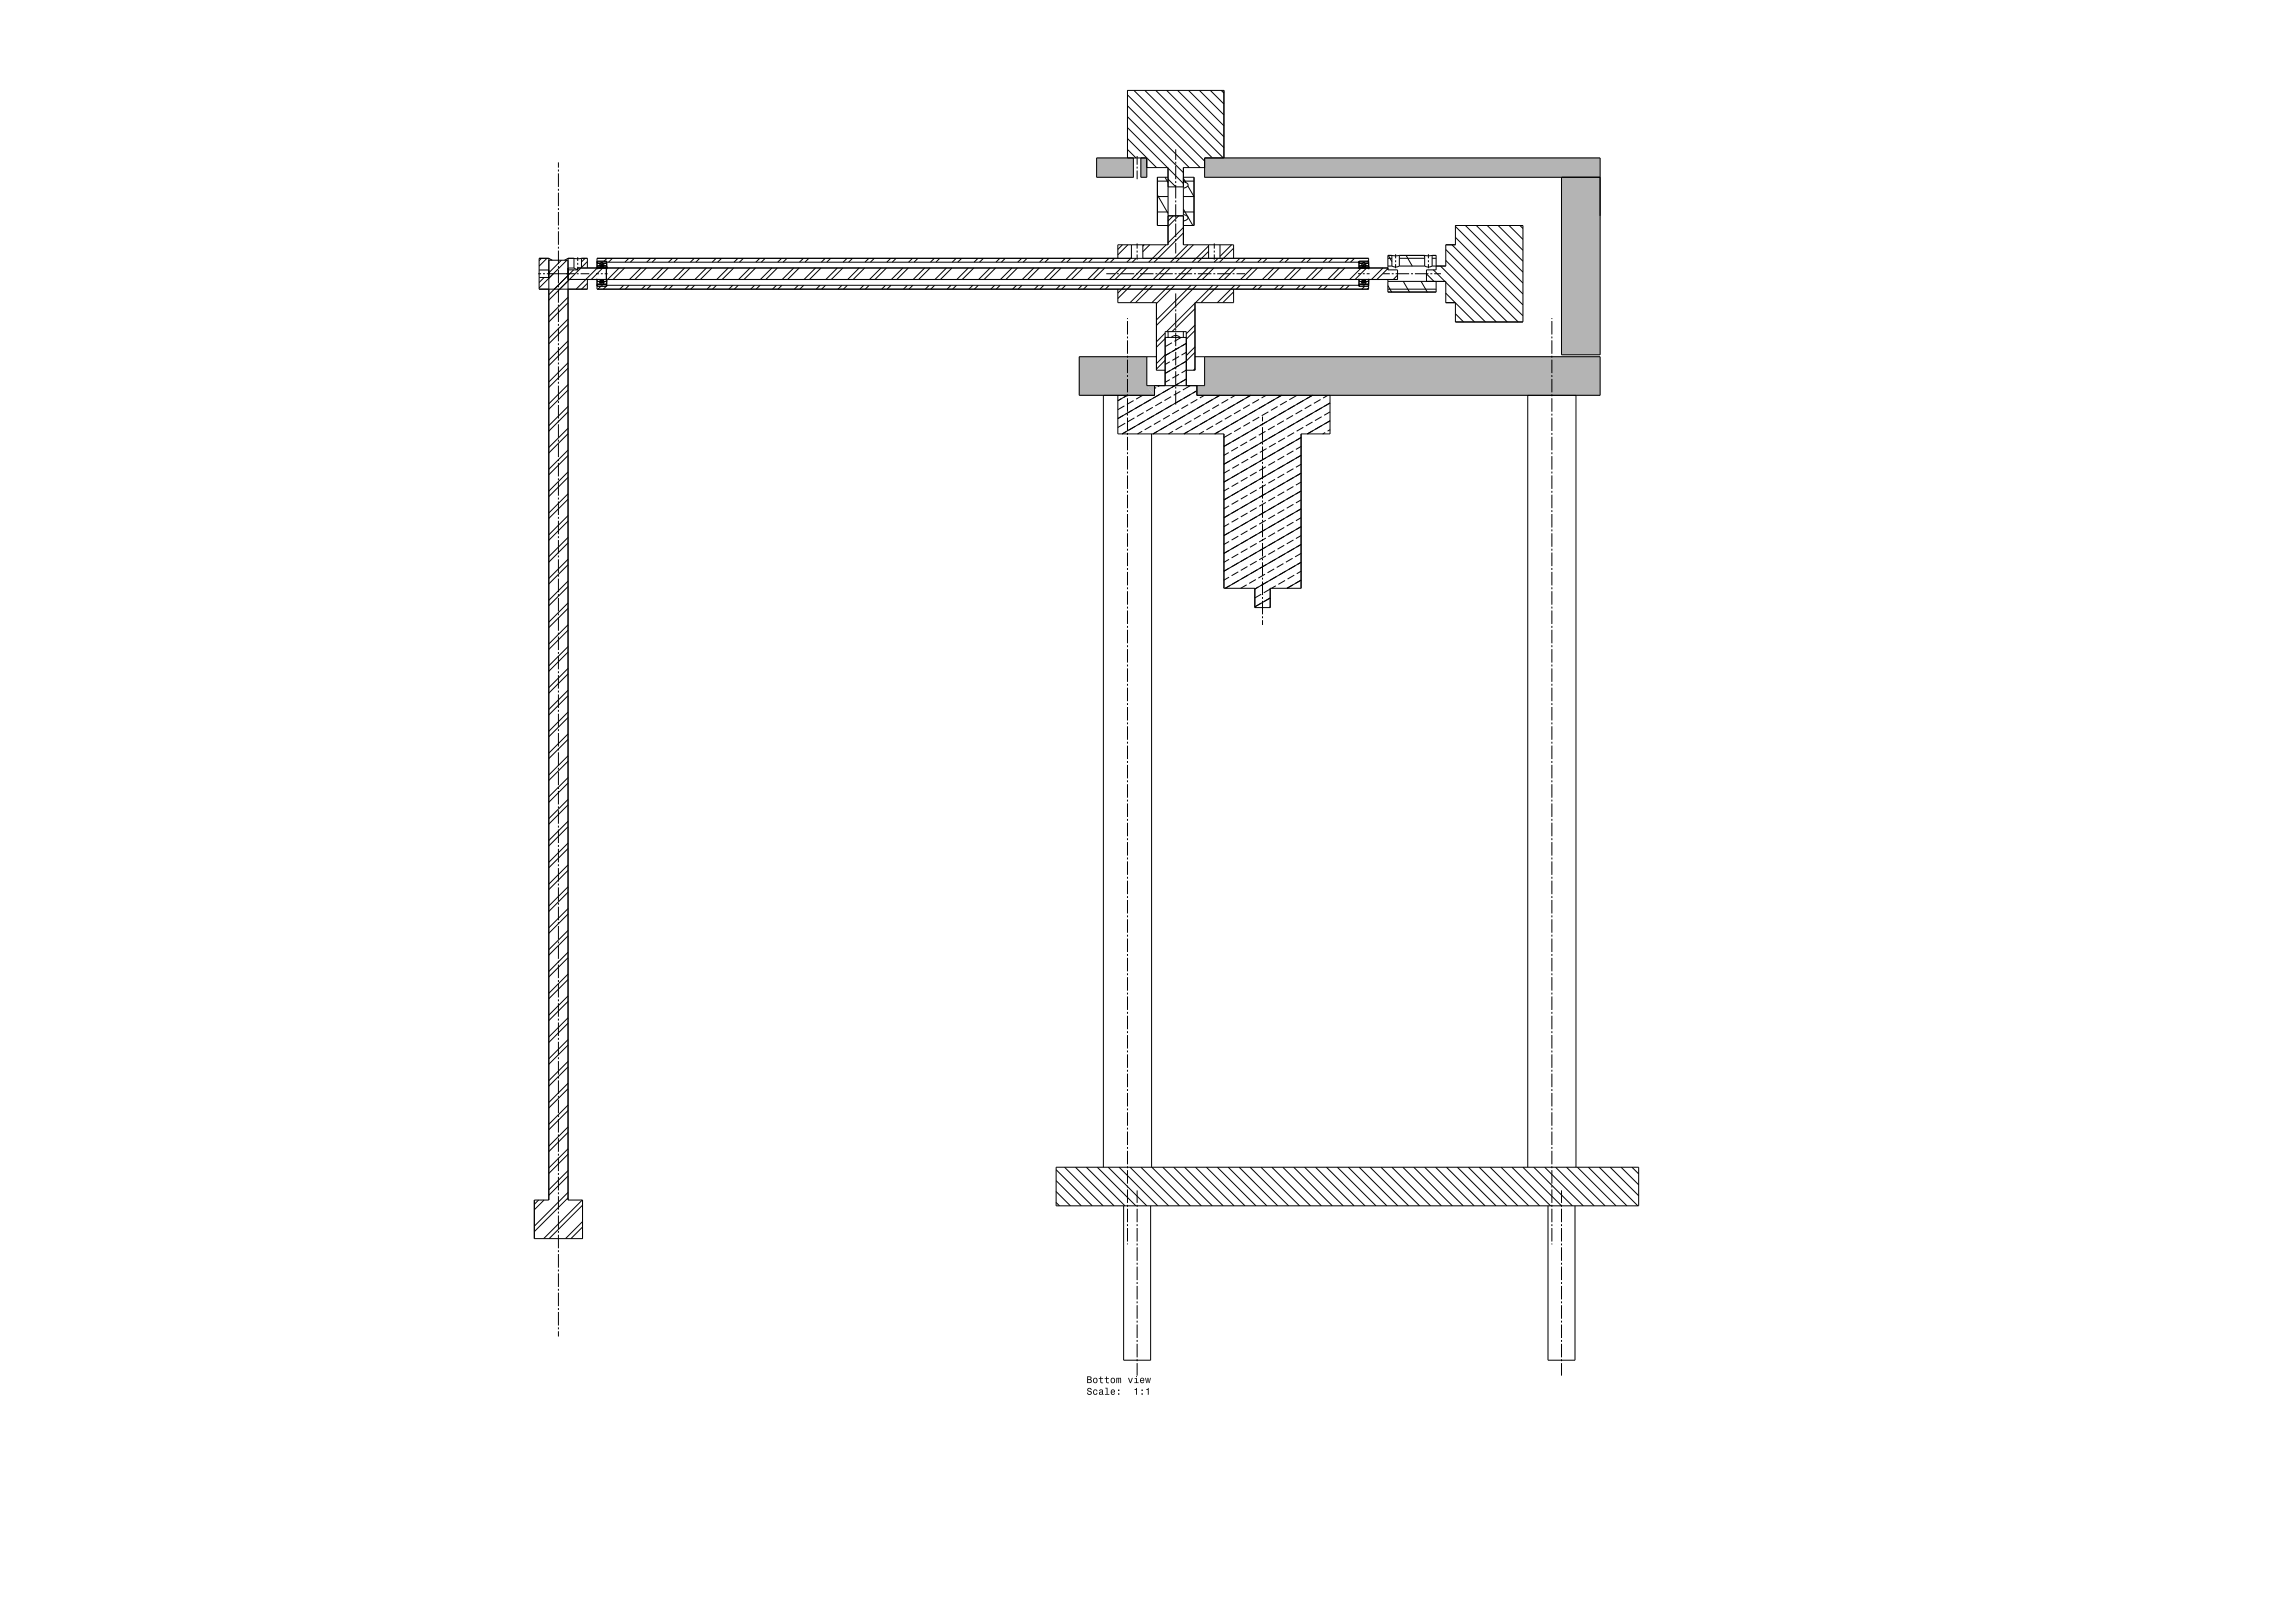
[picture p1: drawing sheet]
<svg xmlns="http://www.w3.org/2000/svg" width="1189mm" height="841mm" viewBox="0 0 1189 841" stroke-linecap="round" stroke-linejoin="round" font-family="sans-serif">
<g fill="#b2b6b1">
<path d="M809 92h20v92h-20z"/>
<path d="M568 82h20v10h-20z"/>
<path d="M624 82h205v10h-205z"/>
<path d="M591 82h3v10h-3z"/>
<path d="M559 185h35v15l5 5h-40z"/>
<path d="M594 200h5v5z"/>
<path d="M624 185h205v20h-209v-5h4z"/>
</g>
<g fill="none" stroke="#000" stroke-width=".52">
<path d="M584 49l38 38M584 55l33 32M588 47l36 36M593 47l35 35M599 47l35 35M605 47l29 30M610 47l24 24M616 47l18 18M622 47l12 13M627 47l7 7M633 47l1 1M584 60l29 29"/>
<path d="M584 66l21 21M584 72l16 15M584 77l5 5M600 94h6M604 92l2 3M606 87l7 8M606 93l4 4M613 94h6M613 92l2 3M616 96l3 6h-6M600 102h6M600 110h6"/>
<path d="M600 101l6 10M608 112l-2 3M611 112l-5 5M613 108l5 9M613 110h6M613 118l-7 8M754 117l35 35M760 117l29 30M765 117l24 24M771 117l18 18M777 117l12 13M782 117l7 7"/>
<path d="M788 117l1 1M281 134l-2 1M284 134l-5 4M291 135l-7 6M294 135l-15 14M295 134h-1M297 140l-12 13M301 139l-16 17M303 134l-2 2M304 136l-3 3M310 139l-11 11M312 139l-5 6"/>
<path d="M315 134l-2 1M317 134l-2 2M321 139l-6 6M324 139l-6 6M326 134l-2 2M329 134l-2 2M332 139l-6 6M335 139l-6 6M337 134l-2 2M340 134l-2 2M344 139l-6 6M346 139l-6 6"/>
<path d="M349 134l-2 2M351 134l-2 2M355 139l-6 6M358 139l-6 6M360 134l-2 2M363 134l-2 2M366 139l-6 6M369 139l-6 6M371 134l-2 2M374 134l-2 2M378 139l-6 6M380 139l-6 6"/>
<path d="M383 134l-2 2M385 134l-2 2M389 139l-6 6M392 139l-6 6M394 134l-2 2M397 134l-2 2M400 139l-6 6M403 139l-6 6M405 134l-2 2M408 134l-2 2M411 139l-5 6M414 139l-6 6"/>
<path d="M416 134l-2 2M419 134l-2 2M423 139l-6 6M426 139l-6 6M428 134l-2 2M431 134l-2 2M434 139l-6 6M437 139l-6 6M439 134l-2 2M442 134l-2 2M445 139l-6 6M448 139l-6 6"/>
<path d="M450 134l-2 2M453 134l-2 2M457 139l-6 6M460 139l-6 6M462 134l-2 2M465 134l-2 2M468 139l-6 6M471 139l-6 6M473 134l-2 2M476 134l-2 2M479 139l-6 6M482 139l-6 6"/>
<path d="M484 134l-2 2M487 134l-2 2M491 139l-6 6M493 139l-5 6M496 134l-2 2M498 134l-2 2M502 139l-6 6M505 139l-6 6M507 134l-2 2M510 134l-2 2M513 139l-6 6M516 139l-6 6"/>
<path d="M518 134l-2 2M521 134l-2 2M525 139l-6 6M527 139l-6 6M530 134l-2 2M532 134l-2 2M536 139l-6 6M539 139l-6 6M541 134l-2 2M544 134l-2 2M547 139l-6 6M550 139l-6 6"/>
<path d="M552 134l-2 2M555 134l-2 2M559 139l-6 6M561 139l-6 6M564 134l-2 2M566 134l-2 2M570 139l-6 6M573 139l-6 6M575 134l-2 2M578 134l-2 2M581 139l-6 6M582 127l-3 2"/>
<path d="M584 139l-6 6M585 127l-6 5M587 134l-3 2M589 134l-2 2M592 139l-5 6M593 127l-1 1M595 139l-6 6M596 127l-4 3M604 139l-6 6M605 127l-10 9M607 139l-6 6M613 121l-15 15"/>
<path d="M615 139l-6 6M616 127l-9 9M618 139l-6 6M619 127l-9 9M626 139l-6 6M627 127l-9 9M627 130l-6 6M629 139l-6 6M631 134l-2 2M638 139l-6 6M638 127l-6 6M639 129l-7 7"/>
<path d="M641 139l-6 6M643 134l-2 2M646 134l-2 2M649 139l-6 6M652 139l-6 6M654 134l-2 2M657 134l-2 2M660 139l-6 6M663 139l-6 6M665 134l-2 2M668 134l-2 2M672 139l-6 6"/>
<path d="M674 139l-5 6M677 134l-2 2M680 134l-2 2M683 139l-6 6M686 139l-6 6M688 134l-2 2M691 134l-2 2M694 139l-6 6M697 139l-6 6M699 134l-2 2M702 134l-2 2M706 139l-6 6"/>
<path d="M707 137v1M708 139l-5 6M709 135h.1M717 139l-6 6M719 134h3M719 139l-5 6M720 132l2 4M725 134h14M729 132l3 6M738 132l1 1M742 134h2M743 140l6 6"/>
<path d="M747 138l29 29M749 135l32 32M749 129l38 38M753 127l36 37M754 123l35 35M282 144l-3 2M294 157l-9 10M294 154l-9 10M304 147l-2 3M311 148l-1 2M314 148l-1 2M315 148h-1"/>
<path d="M323 148l-2 2M326 148l-2 2M335 148l-2 2M337 148l-2 2M346 148l-2 2M349 148l-2 2M357 148l-2 2M360 148l-2 2M369 148l-2 2M371 148l-2 2M380 148l-2 2M383 148l-2 2"/>
<path d="M391 148l-2 2M394 148l-2 2M403 148l-2 2M405 148l-2 2M414 148l-2 2M417 148l-2 2M425 148l-2 2M428 148l-2 2M436 148l-2 2M439 148l-2 2M448 148l-2 2M451 148l-2 2"/>
<path d="M459 148l-2 2M462 148l-2 2M470 148l-2 2M473 148l-2 2M482 148l-2 2M485 148l-2 2M493 148l-2 2M496 148l-2 2M504 148l-2 2M507 148l-2 2M516 148l-2 2M518 148l-2 2"/>
<path d="M527 148l-2 2M530 148l-2 2M538 148l-2 2M541 148l-2 2M550 148l-2 2M552 148l-2 2M561 148l-2 2M564 148l-2 2M572 148l-2 2M575 148l-2 2M584 148l-5 4M586 148l-7 7"/>
<path d="M595 148l-9 9M598 148l-9 9M606 148l-9 9M609 148l-9 9M617 148l-17 18M619 157l-14 15M619 160l-11 12M620 148l-20 21M629 148l-9 9M632 148l-9 9M639 151l-5 6M640 148l-9 9"/>
<path d="M643 148l-2 2M651 148l-2 2M654 148l-2 2M663 148l-2 2M666 148l-2 2M674 148l-2 2M677 148l-2 2M685 148l-2 2M688 148l-2 2M697 148l-2 2M699 148l-2 2M707 148l-1 2"/>
<path d="M709 149v1M719 148l2 3M719 150h25M724 143l-2 2M727 146l4 5M737 146l3 5M739 142l4 4M749 146l21 21M749 152l15 15M294 180l-9 9M294 165l-9 10M294 168l-9 10"/>
<path d="M294 177l-9 10M604 173l-4 4M604 175h.1M604 175l-4 5M608 178l-4 2M612 175l-3 2M615 178l-11 6M619 171l-4 5M619 180l-4 4M619 168l-4 5M754 163l5 4M294 188l-9 10"/>
<path d="M294 191l-9 10M294 199l-9 10M601 200h-1M604 187l-4 4M604 184l-4 4M606 197l-2 1M606 187l-2 2M611 194l-3 2M611 185l-3 2M613 189l2-2-11 7 2-2M615 192l-2 1M615 183l-2 1"/>
<path d="M615 196l-36 21M617 200l-4 2M619 183l-4 4M619 191v1M294 202l-9 10M294 211l-9 10M294 213l-9 10M583 206l1-1-5 3 2-1M583 210l-4 2M583 219l-4 3M588 208l-4 2M588 217l-3 2"/>
<path d="M592 205l-3 2M593 214l-4 2M598 211l-4 2M599 201h.1M601 204l-3 2M602 218l-4 2M602 208l-3 2M603 213l-4 2M606 215l-3 2M607 206l-3 2M610 218l-4 2M611 212l-3 2"/>
<path d="M612 203l-4 2M614 215l-3 2M616 210l-4 2M618 218l-4 2M618 204l2-2-38 23 2-1M619 212l-3 2M621 207l-4 2M622 215l-3 2M624 210l-4 2M624 205l-2 1M627 212l-3 2M629 207l-4 2"/>
<path d="M630 206l2-1-34 20 2-2M632 210l-4 2M634 218l-4 2M637 207l-4 2M638 215l-3 2M640 205l-2 1M643 212l-3 2M646 206l2-1-34 20M648 210l-4 2M648 219l-3 2M653 207l-4 2M653 216l-4 2"/>
<path d="M656 210l-4 2M656 205l-2 1M657 218l-4 2M658 213l-4 2M661 207l-4 2M662 216l-4 2M662 206l2-1-34 20M662 211l-3 2M666 218l-4 2M666 213l-3 2M667 208l-3 2M670 215l-3 2"/>
<path d="M671 220l-4 2M671 210l-3 2M672 205l-4 2M675 213l-3 2M676 217l-4 2M680 210l-4 2M680 205l-46 26 4-2M680 219l-3 2M680 214l-3 2M685 207l-4 2M685 216l-3 2M685 211l-3 2"/>
<path d="M687 220l2-2-11 7 3-2M688 205l-2 1M689 213l-3 2M689 209l-55 32 4-2M294 225l-9 10M294 233l-9 10M294 236l-9 10M294 222l-9 10M592 223l-2 2M597 221l-4 2M608 223l-2 2M613 221l-4 2"/>
<path d="M621 221l-4 2M624 223l-2 2M629 221l-4 2M637 221l-4 2M637 235l-3 1M638 224l-4 3M642 232l-4 2M642 236l-3 2M642 227l-3 2M643 222l-3 2M646 229l-3 2M647 238l-3 2"/>
<path d="M647 233l-3 2M647 224l-3 2M651 226l-3 2M652 235l-4 2M652 231l-4 2M652 221l-3 2M656 224l-3 2M656 237l-3 2M657 232l-4 2M661 221l-4 2M661 239l-3 2M661 235l-3 2"/>
<path d="M661 230l-3 2M661 225l-3 2M666 232l-4 2M666 236l-4 2M666 227l-3 2M666 222l-3 2M671 229l-4 2M671 234l-4 2M671 238l-4 2M671 224l-4 2M672 238l2-2-40 23 3-1M672 228l2-1-40 23 3-2"/>
<path d="M674 231l-2 2M676 221l-4 2M687 224l-1 1M689 223h-1M294 247l-9 10M294 256l-9 10M294 259l-9 10M294 245l-9 10M637 253l-3 1M638 243l-4 2M642 259l-4 2M642 250l-4 2"/>
<path d="M642 246l-4 2M642 255l-4 2M642 241l-3 2M647 257l-4 2M647 247l-4 2M647 243l-4 2M647 252l-4 2M651 254l-3 2M651 245l-3 2M651 240l-3 2M651 249l-3 2M651 258l-3 2"/>
<path d="M656 251l-3 2M656 242l-3 2M656 247l-3 2M656 256l-3 2M661 258l-3 2M661 248l-3 2M661 244l-3 2M661 253l-3 2M666 255l-4 2M666 246l-4 2M666 259l-4 2M666 241l-4 2"/>
<path d="M666 250l-4 2M671 252l-4 2M671 243l-4 2M671 257l-4 2M671 247l-4 2M672 256l2-2-40 24 3-2M672 247l2-2-40 23M674 259l-2 2M674 250l-2 1M674 241l-2 1M294 270l-9 10M294 278l-9 10"/>
<path d="M294 267l-9 10M637 271l-3 2M637 262l-3 2M642 278l-4 2M642 269l-4 2M642 273l-4 2M642 264l-4 2M647 275l-4 2M647 266l-4 2M647 270l-4 2M647 261l-4 2M647 280l-4 2"/>
<path d="M651 272l-3 2M651 263l-3 2M651 268l-3 2M651 277l-3 2M656 279l-3 2M656 270l-3 2M656 260l-3 2M656 265l-3 2M656 274l-3 2M661 276l-3 2M661 267l-3 2M661 262l-3 2"/>
<path d="M661 271l-3 2M666 273l-4 2M666 264l-4 2M666 278l-4 2M666 269l-4 2M671 280l-4 2M671 271l-4 2M671 261l-4 2M671 275l-4 2M671 266l-4 2M672 274l2-1-40 23M672 265l2-1-40 23"/>
<path d="M674 278l-2 1M674 268l-2 2M294 293l-9 10M294 281l-9 10M294 290l-9 10M637 299l-3 2M637 290l-3 1M637 281l-3 1M642 296l-4 2M642 287l-4 2M642 292l-4 2M642 282l-4 2"/>
<path d="M647 294l-4 2M647 284l-4 2M647 289l-4 2M651 291l-3 2M651 282l-3 2M651 286l-3 2M656 298l-4 2M656 288l-3 2M656 283l-3 2M661 295l-4 2M661 285l-3 2M661 281l-3 2"/>
<path d="M662 299l-4 2M665 292l-3 2M666 283l-4 2M667 296l-4 2M670 289l-3 2M671 298l-4 2M671 293l-3 2M674 291l-23 14M674 296l-2 1M674 287l-3 2M674 282l-39 23M294 315l-9 10"/>
<path d="M294 301l-9 10M294 304l-9 10M294 312l-9 10M646 303l-3 2M651 300l-3 2M654 308l-3 2M657 301l-3 2M658 315h.1M658 310l-7 4 3-1M658 314v1M658 305l-3 2M661 304l-2 1"/>
<path d="M666 301l-3 2M674 301l-7 4M294 338l-9 10M294 324l-9 10M294 327l-9 10M294 335l-9 10M294 349l-9 10M294 346l-9 10M294 358l-9 10M294 361l-9 9M294 369l-9 10M294 372l-9 10"/>
<path d="M294 383l-9 10M294 392l-9 10M294 380l-9 10M294 394l-9 10M294 406l-9 10M294 414l-9 10M294 417l-9 10M294 403l-9 10M294 428l-9 10M294 437l-9 10M294 440l-9 10M294 426l-9 10"/>
<path d="M294 451l-9 10M294 460l-9 9M294 448l-9 10M294 474l-9 10M294 462l-9 10M294 471l-9 10M294 496l-9 10M294 482l-9 10M294 485l-9 10M294 493l-9 10M294 508l-9 10M294 519l-9 10"/>
<path d="M294 505l-9 10M294 516l-9 10M294 527l-9 10M294 539l-9 10M294 530l-9 10M294 553l-9 10M294 542l-9 9M294 550l-9 10M294 564l-9 10M294 573l-9 10M294 561l-9 10M294 575l-9 10"/>
<path d="M294 587l-9 10M294 595l-9 10M294 598l-9 10M294 584l-9 10M294 609l-9 10M294 607l-9 10M294 618l-17 17M547 612l14 13M547 617l8 8M547 606l19 19M552 605l20 20M558 605l20 20"/>
<path d="M563 605l20 20M569 605l20 20M574 605l21 20M580 605l20 20M586 605l20 20M591 605l20 20M597 605l20 20M603 605l20 20M608 605l20 20M614 605l20 20M620 605l20 20M625 605l20 20"/>
<path d="M631 605l20 20M637 605l20 20M642 605l20 20M648 605l20 20M654 605l20 20M659 605l20 20M665 605l20 20M671 605l20 20M676 605l20 20M682 605l20 20M688 605l20 20M693 605l20 20"/>
<path d="M699 605l20 20M705 605l20 20M710 605l20 20M716 605l20 20M722 605l20 20M727 605l20 20M733 605l20 20M739 605l20 20M744 605l20 20M750 605l20 20M756 605l20 20M761 605l20 20"/>
<path d="M767 605l20 20M772 605l20 20M778 605l20 20M784 605l20 20M789 605l20 20M795 605l20 20M801 605l20 20M806 605l20 20M812 605l20 20M818 605l20 20M823 605l20 20M829 605l20 20"/>
<path d="M835 605l14 15M840 605l9 9M846 605l3 3M279 622l-2 2M282 622l-5 5M294 621l-17 17M302 622l-20 20M302 636l-6 6M302 625l-17 17M302 633l-9 9M547 623l2 2"/>
</g>
<path d="M309 139h1M312 137v1M704 139h1M310 145h-1M312 146h-1M312 146v1M312 146h1M705 145h-1M707 146h-1M707 146v1M707 146h1" fill="none" stroke="#000" stroke-width="1.4" stroke-linecap="butt"/>
<path d="M568 82h20v10h-20zM591 82h3v10h-3zM809 92v92h20v-102h-205v10h205M559 185h35v15h5v5h-40zM624 185h205v20h-209v-5h4z" fill="none" stroke="#b2b6b1" stroke-width=".52"/>
<path d="M563 712h34v12h-34z" fill="#fff"/>
<g fill="none" stroke="#000" stroke-width=".52">
<path d="M609 77v6M289 84v3M289 88v1M289 90v7M289 98v1M289 100v7M584 82v-35h50v35M588 82v10h-20v-10h26v10h-3v-10M589 81v4M589 86v1M589 88v5M594 87h12v40h-27v7"/>
<path d="M605 87v5M606 92h-6v25h6M606 97h7M609 84v1M609 86v7M609 94v1M609 96v7M613 98v13M613 92h6v25h-6M613 97v1M613 95v-1l2 1 1 1-1 1-2 1M624 87h-11v10"/>
<path d="M809 92v92h20v-102h-205v10h205M289 108v1M289 110v7M289 118v1M289 120v7M605 117v10M606 112h7v15h26v7M609 104v1M609 106v7M609 114v1M609 116v7M613 111v1"/>
<path d="M613 111l2 1 1 1-1 1-2 1v-1M279 140h5M284 134h1M284 140v4h-5M285 134l1 1M285 134v488h-8v20h25v-20h-8v-488M285 134h-6v16h25v-5M285 135h9M289 128v1M289 130v7M289 138v1M289 140v7"/>
<path d="M294 134l-1 1M294 134h4M294 139h4M294 140h5M294 134h.1M297 134h1M298 134h3M298 139l1 1M298 134v5M299 139h420M299 133v2M299 136v1"/>
<path d="M299 138v2M301 134h3v5M301 134v5M301 134h.1M309 139h1M309 136h1M309 135h5M309 136h2M309 138h2M310 139l-1-5h400v5M310 139h.1M311 137h2"/>
<path d="M311 137v1M311 138h1M311 138h2M311 136h2M311 137h.1M311 136v1M311 138v1M312 138v1M313 138h-1M313 137h.1M313 136v1M313 138v1"/>
<path d="M313 136h1M313 138h1M313 137v1M314 135v1M314 139h.1M314 135v13M314 136h390M587 127v7M589 126v3M589 130v1M589 132v3M592 127v7"/>
<path d="M609 124v1M609 126v5M627 127v7M629 126v3M629 130v1M629 132v3M632 127v7M704 139h1M704 136h1M704 136h2M704 138h2M705 139h.1"/>
<path d="M706 137h2M706 137v1M706 138h2M706 138h1M706 136h2M706 136v1M706 138v1M706 137h.1M707 138v1M708 138h-1M708 136v1M708 138v1"/>
<path d="M708 136h1M708 138h1M708 137h.1M708 137v1M709 139h.1M709 136l-5-1 1 4M719 138h3M721 132h1M722 132h3M722 138h2h1M722 132h-3v8h5v5h-430M722 132v6"/>
<path d="M723 132v2M723 135v1M723 137v2M725 132v6M725 132h14M725 138h14M725 132h.1M738 132h1M739 132h3M739 138h2h1M739 132v6M740 132v2"/>
<path d="M740 135v1M740 137v2M742 132h2v8h-5v6M742 132v6M742 138h7v-11h5v-10h35v50h-35v-10h-5v-11h-30M742 132h.1M279 142h1M281 142h1M283 142h15M284 150v472M289 148v1M289 150v7"/>
<path d="M289 158v1M289 160v7M299 142h1M301 142h4M309 142h1M309 145v5h400v-5M309 148h5M309 147h2M309 146h2M310 145h-1M310 147l-1 1M310 145h.1"/>
<path d="M311 146h2M311 146v1M311 146h2zM311 147h2M311 145v1M311 147h.1M311 142h1M312 146h1M312 145l1 1M312 146h-1M312 145l-1 1M312 145v1"/>
<path d="M313 145v1M313 147h.1M313 147h1M313 146h1M313 146v1M313 142h2M314 145h.1M314 148h.1M314 148h390M573 142h5M579 142h1M579 150v7h21v35"/>
<path d="M581 142h7M589 142h1M591 142h7M599 142h1M599 157v35h5M601 142h7M609 142h1M609 152v7M611 142h7M619 142h1M621 142h7M629 142h1"/>
<path d="M631 142h7M639 142h1M639 150v7h-20v35h-4M641 142h4M704 142h1M704 145v3h5M704 147h2M704 146h2M705 145h-1M705 147l-1 1M705 145h.1M706 146h2"/>
<path d="M706 146v1M706 146h2zM706 147h2M706 145v1M706 147h.1M706 142h1M707 146h1M707 145l1 1M707 145l-1 1M707 146h-1M707 145v1M708 145v1"/>
<path d="M708 147h.1M708 147h1M708 146h1M708 146v1M708 142h2M717 142h3M719 145v6h25v-5M721 142h1M723 142h7M731 142h1M733 142h7M741 142h1"/>
<path d="M743 142h4M289 168v1M289 170v7M289 178v1M289 180v7M584 165h.1M584 166v7M584 174v1M584 176v7M604 175h11M606 172v3M607 175a3 3 0 0 1 5 0"/>
<path d="M609 160v1M609 162v7M609 170v1M609 172v7M613 172v3M804 165h.1M804 166v7M804 174v1M804 176v7M289 188v1M289 190v7M289 198v1"/>
<path d="M289 200v7M584 184v1M584 186v7M584 194v1M584 196v7M594 185v15h30v-15M599 185h-40v20h40v-5M604 200v-28h11v28M609 180v1M609 182v7M609 190v1M609 192v7"/>
<path d="M619 185h210v20h-209v-5M804 184v1M804 186v7M804 194v1M804 196v7M289 208v1M289 210v7M289 218v1M289 220v7M572 205v400M579 205v20h55v80h17v10M584 204v1"/>
<path d="M584 206v7M584 214v1M584 216v7M609 200v1M609 202v8M654 216v2M654 219v1M689 205v20h-15v80h-16v10h-8v-10M792 205v400M804 204v1M804 206v7M804 214v1"/>
<path d="M804 216v7M817 205v400M289 228v1M289 230v7M289 238v1M289 240v7M584 224v1M584 226v7M584 234v1M584 236v7M597 225v380M654 221v7"/>
<path d="M654 229v1M654 231v7M654 239v1M804 224v1M804 226v7M804 234v1M804 236v7M289 248v1M289 250v7M289 258v1M289 260v7M584 244v1"/>
<path d="M584 246v7M584 254v1M584 256v7M654 241v7M654 249v1M654 251v7M654 259v1M804 244v1M804 246v7M804 254v1M804 256v7M289 268v1"/>
<path d="M289 270v7M289 278v1M289 280v7M584 264v1M584 266v7M584 274v1M584 276v7M654 261v7M654 269v1M654 271v7M654 279v1M804 264v1"/>
<path d="M804 266v7M804 274v1M804 276v7M289 288v1M289 290v7M289 298v1M289 300v7M584 284v1M584 286v7M584 294v1M584 296v7M654 281v7"/>
<path d="M654 289v1M654 291v7M654 299v1M804 284v1M804 286v7M804 294v1M804 296v7M289 308v1M289 310v7M289 318v1M289 320v7M584 304v1"/>
<path d="M584 306v7M584 314v1M584 316v7M654 301v7M654 309v1M654 311v7M654 319v1M804 304v1M804 306v7M804 314v1M804 316v7M289 328v1"/>
<path d="M289 330v7M289 338v1M289 340v7M584 324v1M584 326v7M584 334v1M584 336v7M654 321v3M804 324v1M804 326v7M804 334v1M804 336v7"/>
<path d="M289 348v1M289 350v7M289 358v1M289 360v7M584 344v1M584 346v7M584 354v1M584 356v7M804 344v1M804 346v7M804 354v1M804 356v7"/>
<path d="M289 368v1M289 370v7M289 378v1M289 380v7M584 364v1M584 366v7M584 374v1M584 376v7M804 364v1M804 366v7M804 374v1M804 376v7"/>
<path d="M289 388v1M289 390v7M289 398v1M289 400v7M584 384v1M584 386v7M584 394v1M584 396v7M804 384v1M804 386v7M804 394v1M804 396v7"/>
<path d="M289 408v1M289 410v7M289 418v1M289 420v7M584 404v1M584 406v7M584 414v1M584 416v7M804 404v1M804 406v7M804 414v1M804 416v7"/>
<path d="M289 428v1M289 430v7M289 438v1M289 440v7M584 424v1M584 426v7M584 434v1M584 436v7M804 424v1M804 426v7M804 434v1M804 436v7"/>
<path d="M289 448v1M289 450v7M289 458v1M289 460v7M584 444v1M584 446v7M584 454v1M584 456v7M804 444v1M804 446v7M804 454v1M804 456v7"/>
<path d="M289 468v1M289 470v7M289 478v1M289 480v7M584 464v1M584 466v7M584 474v1M584 476v7M804 464v1M804 466v7M804 474v1M804 476v7"/>
<path d="M289 488v1M289 490v7M289 498v1M289 500v7M584 484v1M584 486v7M584 494v1M584 496v7M804 484v1M804 486v7M804 494v1M804 496v7"/>
<path d="M289 508v1M289 510v7M289 518v1M289 520v7M584 504v1M584 506v7M584 514v1M584 516v7M804 504v1M804 506v7M804 514v1M804 516v7"/>
<path d="M289 528v1M289 530v7M289 538v1M289 540v7M584 524v1M584 526v7M584 534v1M584 536v7M804 524v1M804 526v7M804 534v1M804 536v7"/>
<path d="M289 548v1M289 550v7M289 558v1M289 560v7M584 544v1M584 546v7M584 554v1M584 556v7M804 544v1M804 546v7M804 554v1M804 556v7"/>
<path d="M289 568v1M289 570v7M289 578v1M289 580v7M584 564v1M584 566v7M584 574v1M584 576v7M804 564v1M804 566v7M804 574v1M804 576v7"/>
<path d="M289 588v1M289 590v7M289 598v1M289 600v7M584 584v1M584 586v7M584 594v1M584 596v7M804 584v1M804 586v7M804 594v1M804 596v7"/>
<path d="M289 608v1M289 610v7M289 618v1M289 620v7M547 605h302v20h-302zM584 604v1M584 606v7M584 614v1M584 616v7M589 617v6M804 604v1M804 606v7"/>
<path d="M804 614v1M804 616v7M809 617v6M289 628v1M289 630v7M289 638v1M289 640v7M582 625v80h14v-80M584 624v1M584 626v7M584 634v1M584 636v7"/>
<path d="M589 624v1M589 626v7M589 634v1M589 636v7M802 625v80h14v-80M804 624v1M804 626v7M804 634v1M804 636v7M809 624v1M809 626v7M809 634v1"/>
<path d="M809 636v7M289 648v1M289 650v7M289 658v1M289 660v7M584 644v1M589 644v1M589 646v7M589 654v1M589 656v7M804 644v1M809 644v1"/>
<path d="M809 646v7M809 654v1M809 656v7M289 668v1M289 670v7M289 678v1M289 680v7M589 664v1M589 666v7M589 674v1M589 676v7M809 664v1"/>
<path d="M809 666v7M809 674v1M809 676v7M289 688v1M289 690v3M589 684v1M589 686v7M589 694v1M589 696v7M809 684v1M809 686v7M809 694v1"/>
<path d="M809 696v7M589 704v1M589 706v7M809 704v1M809 706v7"/>
<circle cx="312" cy="137" r=".4"/>
<circle cx="707" cy="137" r=".4"/>
<circle cx="312" cy="146" r=".4"/>
<circle cx="707" cy="146" r=".4"/>
</g>
<g fill="#000">
<path d="M564 713v4h1a1 1 0 0 0 1-1 1 1 0 0 0-1-1l1-2zM564 714h1l-1 1zM564 715h1a.7 .7 0 0 1 1 1 .6 .6 0 0 1-1 0h-1zM567 715a1.3 1.3 0 0 0 2 0 1.3 1.3 0 0 0-2 0zM567 715a1 1 0 0 1 2 0 1 1 0 0 1-2 0zM570 713v1l1 3h1l-1-1v-2h1h-1zM573 713v1l1 3h1l-1-1v-2h1h-1zM576 715a1.3 1.3 0 0 0 2 0 1.3 1.3 0 0 0-2 0zM576 715a1 1 0 0 1 2 0 1 1 0 0 1-2 0zM579 714v3v-3l1 3 1-3v3v-3zM585 714l1 3 1-3-1 2-1-2zM588 714h1v2l-1 1h2l-1-1v-2zM589 713v1zM591 714a1.3 1.3 0 0 0 0 2 1.3 1.3 0 0 0 2 0 .9 .9 0 0 1-1 0 .9 .9 0 0 1-1-1h2v-1zM592 715v-1l1 1h-2zM594 714v3l1-3 1 3 1-3h-1v2l-1-2-1 2z"/>
<path d="M564 719a1.8 1.8 0 0 0 2 3 .8 .8 0 0 1-1 0 .8 .8 0 0 1-1 0 1.3 1.3 0 0 0 1 1 1.3 1.3 0 0 0 1-2 1.3 1.3 0 0 0-2 0 .7 .7 0 0 1 1-1h1l-1-1zM567 720a1.3 1.3 0 0 0 0 2 1.3 1.3 0 0 0 2 0 1 1 0 0 1-2 0 .9 .9 0 0 1 0-1 1 1 0 0 1 2 0l-1-1zM570 720v1l1-1v1a1 1 0 0 0-1 0 1.1 1.1 0 0 0 1 2l1-1v-2zM570 722a.6 .6 0 0 1 1 0 .6 .6 0 0 1-1 0zM573 719l1 1v2l-1 1h2l-1-1v-3zM576 720a1.3 1.3 0 0 0 0 2 1.3 1.3 0 0 0 2 0 .9 .9 0 0 1-1 0 .9 .9 0 0 1-1 0l2-1-1-1zM576 721l1-1 1 1h-2zM580 722v1v-1zM580 720v1v-1z"/>
<path d="M588 720h1v3v-4zM592 722v1v-1zM592 720v1v-1zM594 720h1v3v-4z"/>
</g>
</svg>
